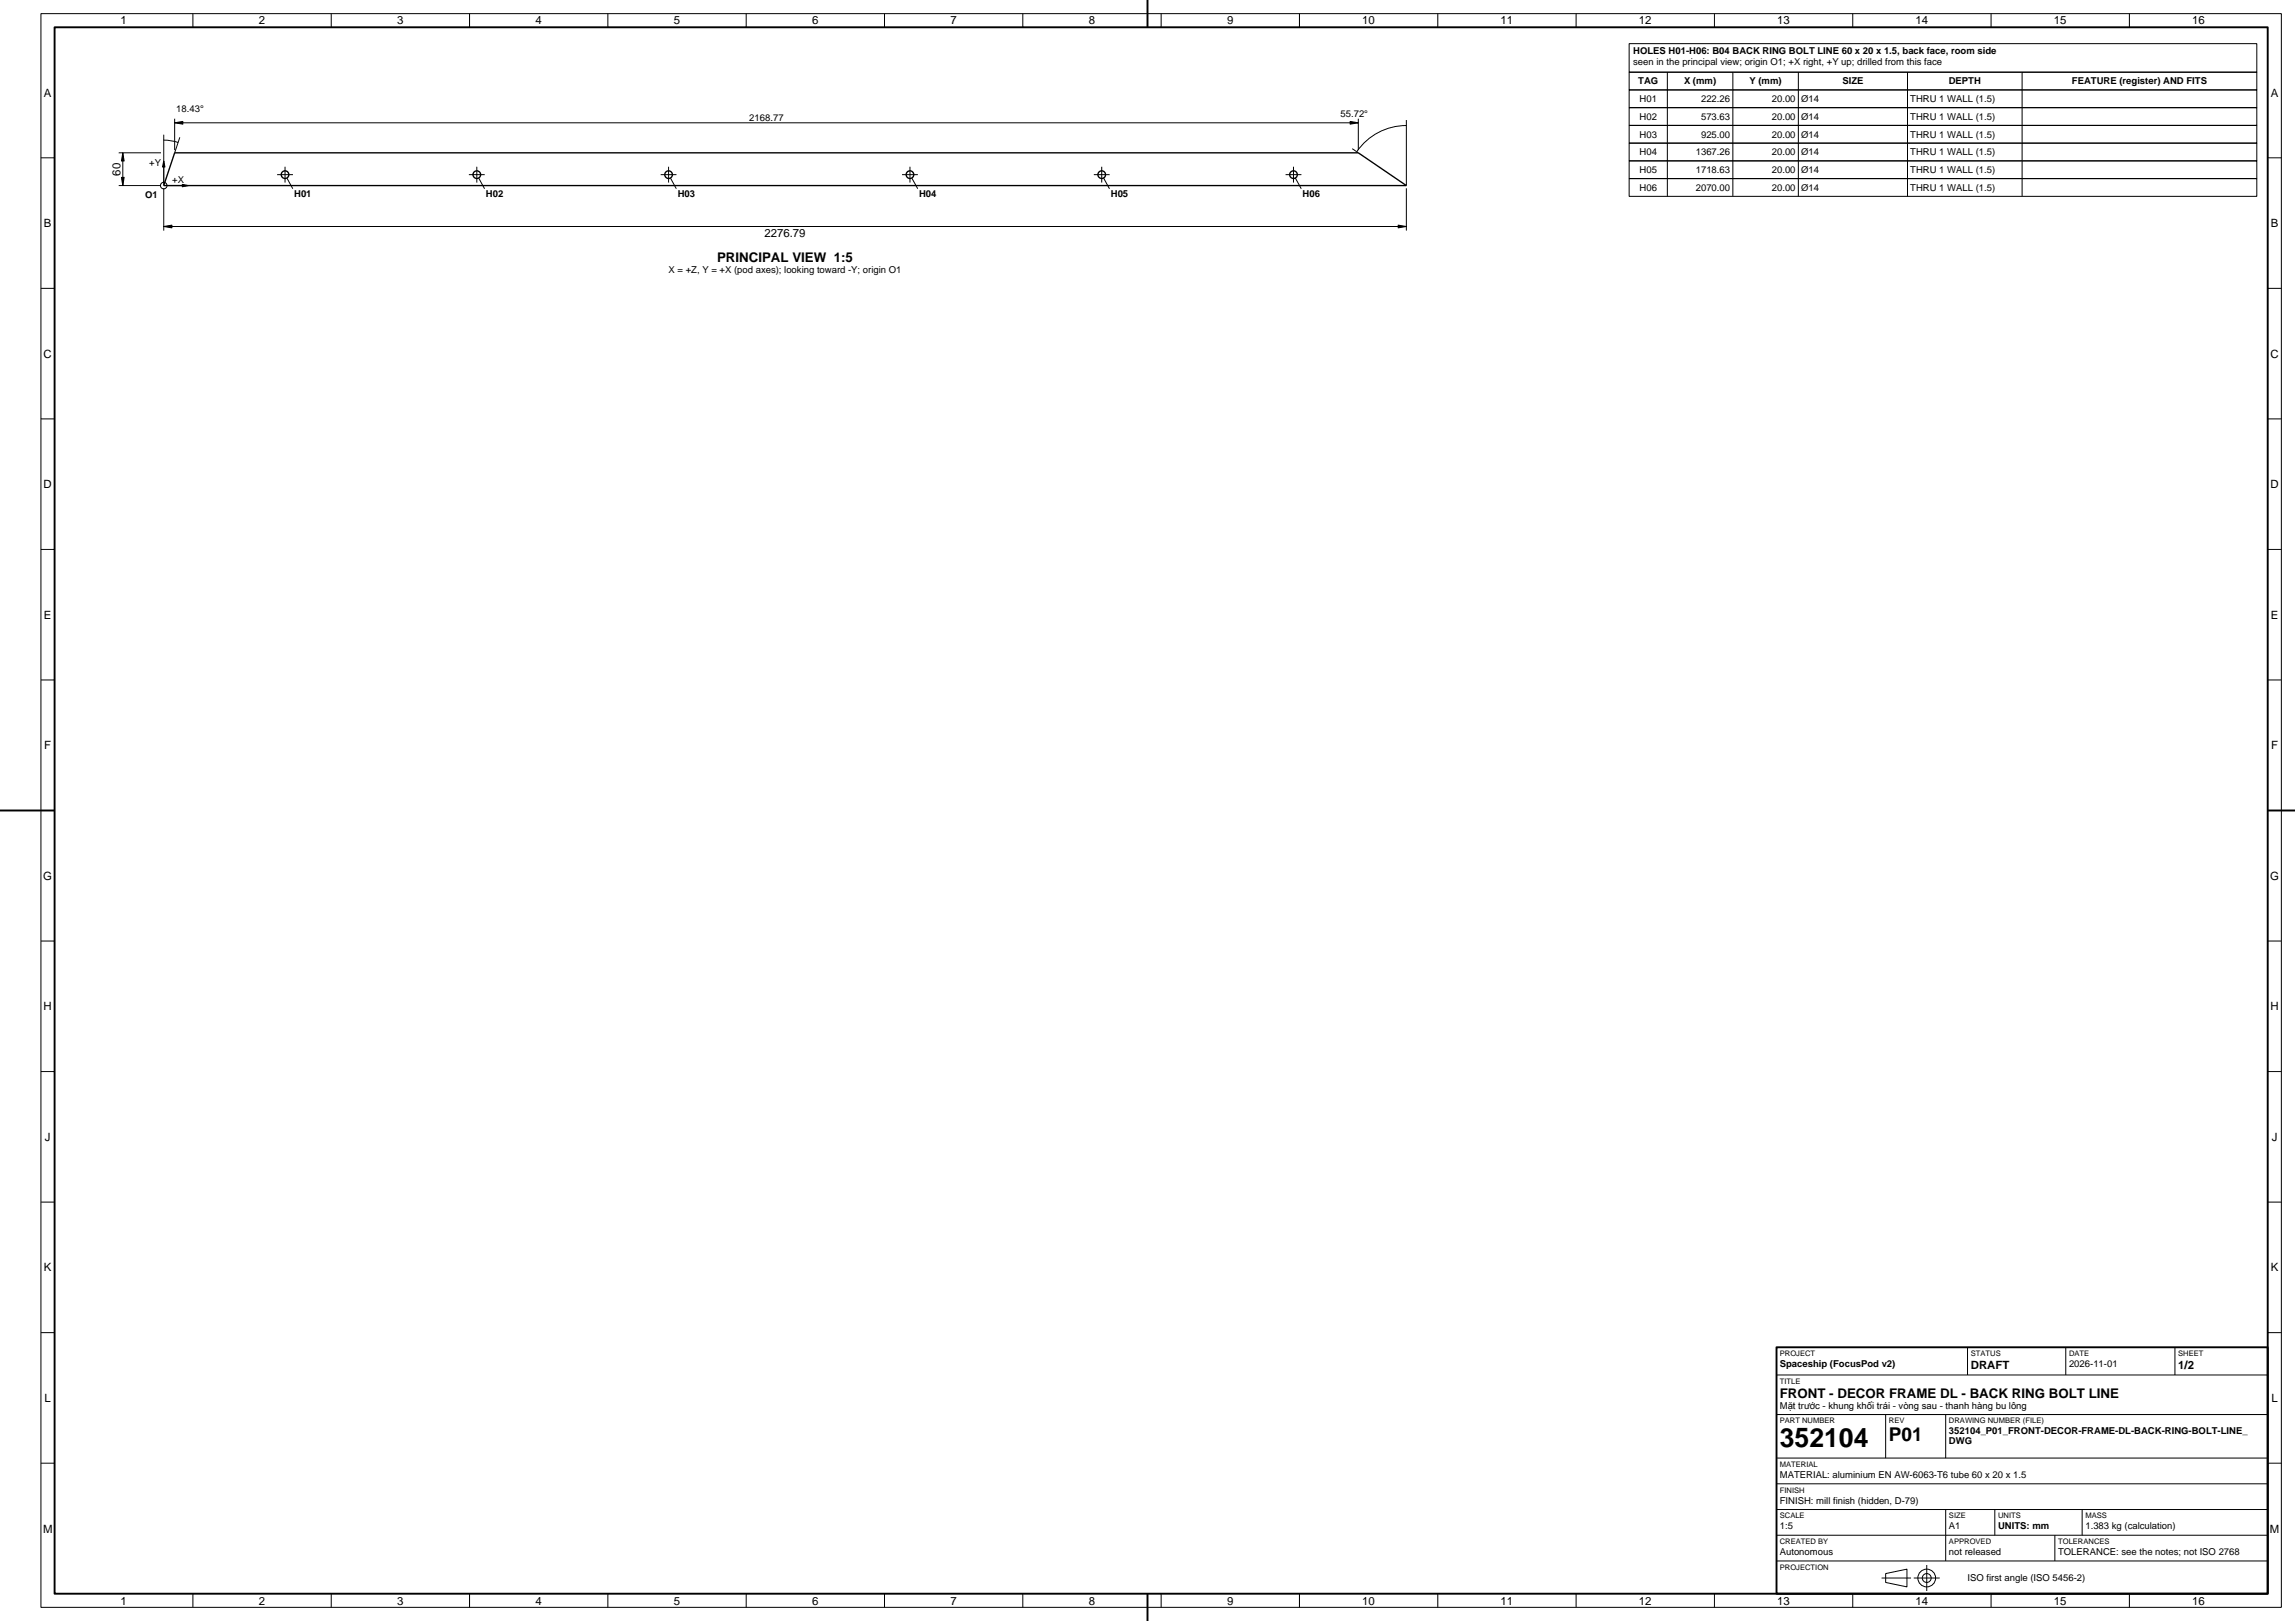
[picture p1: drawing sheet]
<svg xmlns="http://www.w3.org/2000/svg" width="841mm" height="594mm" viewBox="0 0 841 594" stroke-linecap="round" stroke-linejoin="round" font-family="sans-serif">
<defs><g id="words">
<text font-size="9.7" x="652.2" y="530.1">352104</text>
<text font-size="7" x="692.2" y="528.1">P01</text>
<g font-size="4.9">
<text x="262.8" y="96">PRINCIPAL VIEW 1:5</text>
<text x="652.2" y="512.1">FRONT - DECOR FRAME DL - BACK RING BOLT LINE</text>
</g>
<g font-size="4.2">
<text x="44.2" y="8.8">1</text>
<text x="94.9" y="8.8">2</text>
<text x="145.6" y="8.8">3</text>
<text x="196.2" y="8.8">4</text>
<text x="246.9" y="8.8">5</text>
<text x="297.6" y="8.8">6</text>
<text x="348.3" y="8.8">7</text>
<text x="399" y="8.8">8</text>
<text x="449.7" y="8.8">9</text>
<text x="499.2" y="8.8">10</text>
<text x="549.9" y="8.8">11</text>
<text x="600.6" y="8.8">12</text>
<text x="651.3" y="8.8">13</text>
<text x="702" y="8.8">14</text>
<text x="752.6" y="8.8">15</text>
<text x="803.3" y="8.8">16</text>
<text x="16.1" y="35.4">A</text>
<text x="832.1" y="35.4">A</text>
<text x="44.2" y="64.3" transform="rotate(-90 44.2 64.3)">60</text>
<text x="16.1" y="83.3">B</text>
<text x="832.1" y="83.3">B</text>
<text x="280.1" y="86.8">2276.79</text>
<text x="16" y="131.1">C</text>
<text x="832" y="131.1">C</text>
<text x="16" y="178.9">D</text>
<text x="832" y="178.9">D</text>
<text x="16.1" y="226.7">E</text>
<text x="832.1" y="226.7">E</text>
<text x="16.2" y="274.6">F</text>
<text x="832.2" y="274.6">F</text>
<text x="15.9" y="322.4">G</text>
<text x="831.9" y="322.4">G</text>
<text x="16" y="370.3">H</text>
<text x="832" y="370.3">H</text>
<text x="16.5" y="418.1">J</text>
<text x="832.5" y="418.1">J</text>
<text x="16.1" y="465.9">K</text>
<text x="832.1" y="465.9">K</text>
<text x="722.2" y="501.5">DRAFT</text>
<text x="798.2" y="501.5">1/2</text>
<text x="16.3" y="513.7">L</text>
<text x="832.3" y="513.7">L</text>
<text x="15.8" y="561.6">M</text>
<text x="831.8" y="561.6">M</text>
<text x="44.2" y="588.2">1</text>
<text x="94.9" y="588.2">2</text>
<text x="145.6" y="588.2">3</text>
<text x="196.2" y="588.2">4</text>
<text x="246.9" y="588.2">5</text>
<text x="297.6" y="588.2">6</text>
<text x="348.3" y="588.2">7</text>
<text x="399" y="588.2">8</text>
<text x="449.7" y="588.2">9</text>
<text x="499.2" y="588.2">10</text>
<text x="549.9" y="588.2">11</text>
<text x="600.6" y="588.2">12</text>
<text x="651.3" y="588.2">13</text>
<text x="702" y="588.2">14</text>
<text x="752.6" y="588.2">15</text>
<text x="803.3" y="588.2">16</text>
</g>
<g font-size="3.5">
<text x="598.5" y="19.7">HOLES H01-H06: B04 BACK RING BOLT LINE 60 x 20 x 1.5, back face, room side</text>
<text x="598.5" y="23.8">seen in the principal view; origin O1; +X right, +Y up; drilled from this face</text>
<text x="600.3" y="31">TAG</text>
<text x="617.1" y="31">X (mm)</text>
<text x="641.1" y="31">Y (mm)</text>
<text x="675.1" y="31">SIZE</text>
<text x="714.1" y="31">DEPTH</text>
<text x="759.2" y="31">FEATURE (register) AND FITS</text>
<text x="64.6" y="41">18.43°</text>
<text x="600.8" y="37.4">H01</text>
<text x="623.4" y="37.4">222.26</text>
<text x="649.3" y="37.4">20.00</text>
<text x="660" y="37.4">Ø14</text>
<text x="700" y="37.4">THRU 1 WALL (1.5)</text>
<text x="274.6" y="44.2">2168.77</text>
<text x="491.2" y="42.7">55.72°</text>
<text x="600.8" y="43.9">H02</text>
<text x="623.4" y="43.9">573.63</text>
<text x="649.3" y="43.9">20.00</text>
<text x="660" y="43.9">Ø14</text>
<text x="700" y="43.9">THRU 1 WALL (1.5)</text>
<text x="600.8" y="50.5">H03</text>
<text x="623.4" y="50.5">925.00</text>
<text x="649.3" y="50.5">20.00</text>
<text x="660" y="50.5">Ø14</text>
<text x="700" y="50.5">THRU 1 WALL (1.5)</text>
<text x="600.8" y="57">H04</text>
<text x="621.4" y="57">1367.26</text>
<text x="649.3" y="57">20.00</text>
<text x="660" y="57">Ø14</text>
<text x="700" y="57">THRU 1 WALL (1.5)</text>
<text x="54.6" y="61">+Y</text>
<text x="600.8" y="63.5">H05</text>
<text x="621.4" y="63.5">1718.63</text>
<text x="649.3" y="63.5">20.00</text>
<text x="660" y="63.5">Ø14</text>
<text x="700" y="63.5">THRU 1 WALL (1.5)</text>
<text x="63.1" y="67">+X</text>
<text x="600.8" y="69.9">H06</text>
<text x="621.4" y="69.9">2070.00</text>
<text x="649.3" y="69.9">20.00</text>
<text x="660" y="69.9">Ø14</text>
<text x="700" y="69.9">THRU 1 WALL (1.5)</text>
<text x="53.2" y="72.7">O1</text>
<text x="107.8" y="72.1">H01</text>
<text x="178.1" y="72.1">H02</text>
<text x="248.3" y="72.1">H03</text>
<text x="336.8" y="72.1">H04</text>
<text x="407.1" y="72.1">H05</text>
<text x="477.3" y="72.1">H06</text>
<text x="245" y="100.2">X = +Z, Y = +X (pod axes); looking toward -Y; origin O1</text>
<text x="652.2" y="501">Spaceship (FocusPod v2)</text>
<text x="758.2" y="501">2026-11-01</text>
<text x="652.2" y="516.2">Mặt trước - khung khối trái - vòng sau - thanh hàng bu lông</text>
<text x="714.2" y="525.6">352104_P01_FRONT-DECOR-FRAME-DL-BACK-RING-BOLT-LINE_</text>
<text x="714.2" y="529.3">DWG</text>
<text x="652.2" y="541.6">MATERIAL: aluminium EN AW-6063-T6 tube 60 x 20 x 1.5</text>
<text x="652.2" y="551">FINISH: mill finish (hidden, D-79)</text>
<text x="652.2" y="560.4">1:5</text>
<text x="714.2" y="560.4">A1</text>
<text x="732.2" y="560.4">UNITS: mm</text>
<text x="764.2" y="560.4">1.383 kg (calculation)</text>
<text x="652.2" y="569.9">Autonomous</text>
<text x="714.2" y="569.9">not released</text>
<text x="754.2" y="569.9">TOLERANCE: see the notes; not ISO 2768</text>
<text x="721" y="579.2">ISO first angle (ISO 5456-2)</text>
</g>
<g font-size="2.8">
<text x="652.2" y="496.9">PROJECT</text>
<text x="722.2" y="496.9">STATUS</text>
<text x="758.2" y="496.9">DATE</text>
<text x="798.2" y="496.9">SHEET</text>
<text x="652.2" y="507">TITLE</text>
<text x="652.2" y="521.6">PART NUMBER</text>
<text x="692.2" y="521.6">REV</text>
<text x="714.2" y="521.6">DRAWING NUMBER (FILE)</text>
<text x="652.2" y="537.5">MATERIAL</text>
<text x="652.2" y="546.9">FINISH</text>
<text x="652.2" y="556.3">SCALE</text>
<text x="714.2" y="556.3">SIZE</text>
<text x="732.2" y="556.3">UNITS</text>
<text x="764.2" y="556.3">MASS</text>
<text x="652.2" y="565.8">CREATED BY</text>
<text x="714.2" y="565.8">APPROVED</text>
<text x="754.2" y="565.8">TOLERANCES</text>
<text x="652.2" y="575.2">PROJECTION</text>
</g>
</g></defs>
<g fill="none" stroke="#000" stroke-width=".5">
<path d="M64 56h433.8l17.6 12h-455.4z"/>
<circle cx="104.5" cy="64" r="1.4"/>
<circle cx="174.7" cy="64" r="1.4"/>
<circle cx="245" cy="64" r="1.4"/>
<circle cx="333.5" cy="64" r="1.4"/>
<circle cx="403.7" cy="64" r="1.4"/>
<circle cx="474" cy="64" r="1.4"/>
</g>
<g fill="none" stroke="#000" stroke-width=".37">
<path d="M15 5h821v584h-821zM70.7 5v5M121.4 5v5M172.1 5v5M222.7 5v5M273.4 5v5M324.1 5v5M374.8 5v5M425.5 5v5M476.2 5v5M526.9 5v5M577.6 5v5"/>
<path d="M597 16h230v10.4h-230zM628.2 5v5M678.9 5v5M729.6 5v5M780.3 5v5M597 26.5h230v6.5h-230zM597 33h230v6.5h-230zM597 39.5h230v6.4h-230zM611 26.4v45.6M635 26.4v45.6M659 26.4v45.6M699 26.4v45.6"/>
<path d="M741 26.4v45.6M15 57.8h5M43.5 56h15.5M45 56v12M60 51.4l2.3 .1 3 .7M60 49.4v18.6M64 43.5v11.5M64 45h433.8M65.9 50.3l-1.9 5.7M495.5 54.5l2.3 1.5M497.8 43.5v11.5M515.4 46a22 22 0 0 0-18.2 9.6"/>
<path d="M515.4 44v24M597 45.9h230v6.5h-230zM597 52.4h230v6.5h-230zM597 59h230v6.5h-230zM831 57.8h5M43.5 68h15.5M60 69v15.5M61.2 68h7.8M101.6 64h5.8M104.5 61.1v5.8M105.1 65.2l2.2 4M171.8 64h5.8"/>
<path d="M174.7 61.1v5.8M175.4 65.2l2.2 4M242.1 64h5.8M245 61.1v5.8M245.7 65.2l2.1 4M330.6 64h5.8M333.5 61.1v5.8M334.1 65.2l2.2 4M400.8 64h5.8M403.7 61.1v5.8M404.4 65.2l2.2 4M471.1 64h5.8"/>
<path d="M474 61.1v5.8M474.7 65.2l2.1 4M515.4 69v15.5M597 65.5h230v6.5h-230zM60 83h455.4M15 105.7h5M831 105.7h5M15 153.5h5M831 153.5h5M15 201.3h5M831 201.3h5M15 249.2h5"/>
<path d="M831 249.2h5M15 297h5M831 297h5M15 344.8h5M831 344.8h5M15 392.7h5M831 392.7h5M15 440.5h5M831 440.5h5M15 488.3h5M721 493.7v10.1M757 493.7v10.1"/>
<path d="M797 493.7v10.1M831 488.3h5M651 503.8h180M651 518.4h180M691 518.4v15.9M713 518.4v15.9M15 536.2h5M651 534.3h180M831 536.2h5M651 543.7h180M651 553.2h180M713 553.2v18.8"/>
<path d="M731 553.2v9.4M763 553.2v9.4M651 562.6h180M651 572h180M691 576.6l7.8-1.6v6.5l-7.8-1.6zM753 562.6v9.4M70.7 584v5M121.4 584v5M172.1 584v5M222.7 584v5M273.4 584v5M324.1 584v5"/>
<path d="M374.8 584v5M425.5 584v5M476.2 584v5M526.9 584v5M577.6 584v5M628.2 584v5M678.9 584v5M729.6 584v5M780.3 584v5"/>
<circle cx="60" cy="68" r="1.2"/>
<circle cx="706" cy="578.2" r="3.3"/>
<circle cx="706" cy="578.2" r="1.63"/>
</g>
<path d="M45 56l.5 3h-1zM60 59l.4 2.2h-.9zM64 45l3-.5v1zM494.8 44.5l3 .5-3 .5zM44.5 65h1l-.5 3zM66.8 67.6l2.2 .4-2.2 .4zM60 83l3-.5v1zM512.4 82.5l3 .5-3 .5z" fill="#000" stroke="#000" stroke-width=".37"/>
<path d="M20 10h811v574h-811zM420.5 0v10M0 297h20M831 297h10M651 493.7h180v90.3h-180zM420.5 584v10" fill="none" stroke="#000" stroke-width=".7" stroke-linecap="butt"/>
<path d="M689.5 578.3h10.8M701.3 578.3h9.5M706.1 583v-9.5" fill="none" stroke="#000" stroke-width=".37" stroke-dasharray="12 1.5 1 1.5" stroke-linecap="butt"/>
<use href="#words"/>
</svg>
